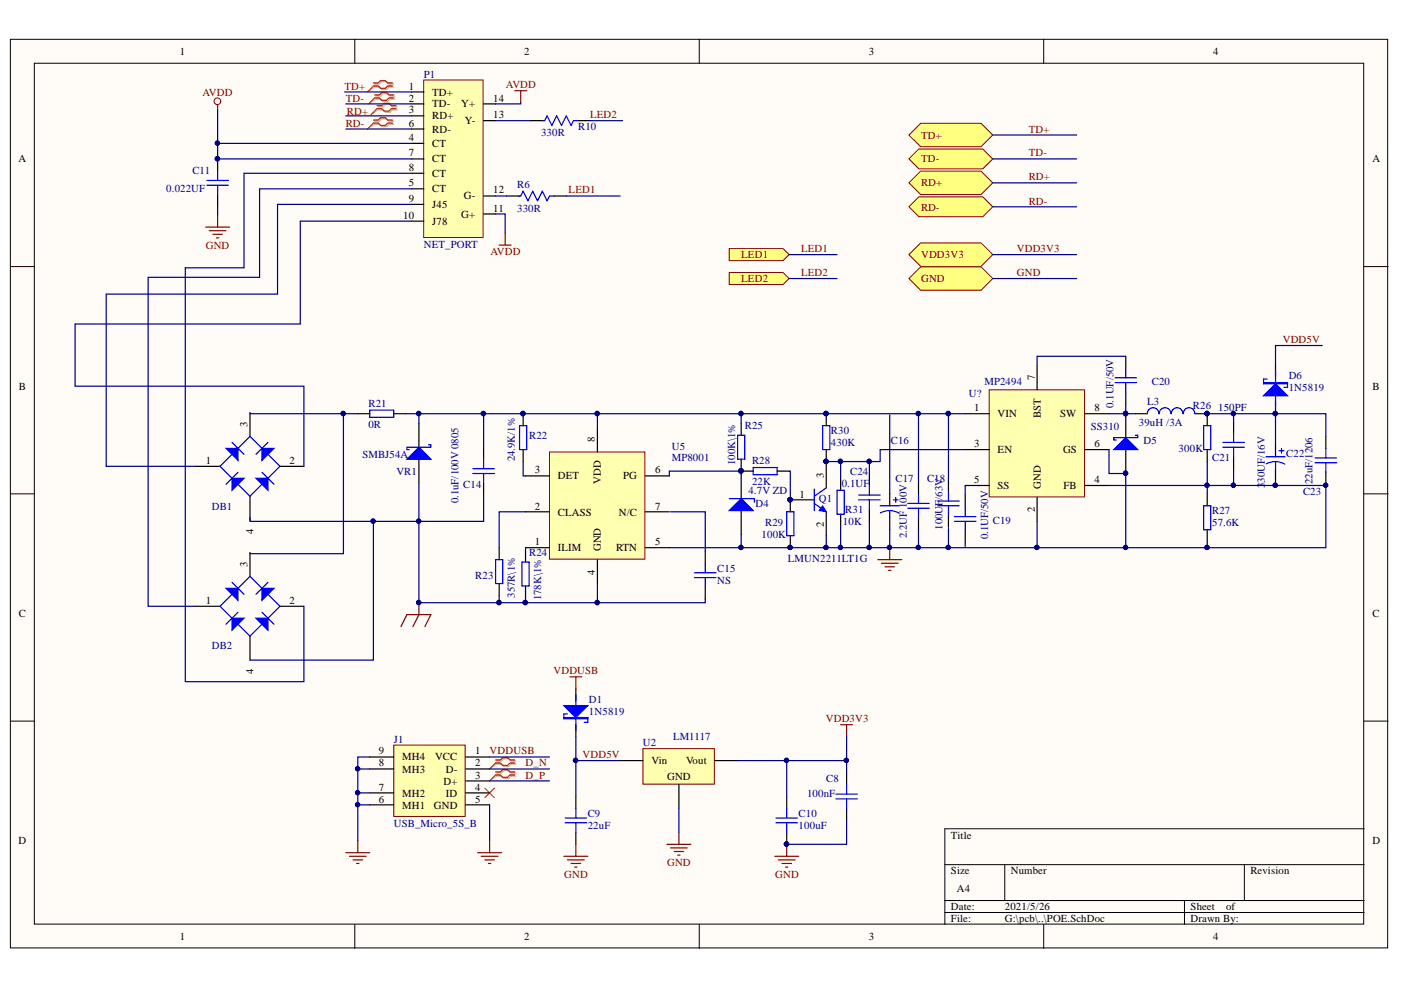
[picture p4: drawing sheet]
<svg xmlns="http://www.w3.org/2000/svg" width="297mm" height="210mm" viewBox="0 0 297 210" stroke-linecap="round" stroke-linejoin="round" font-family="sans-serif">
<defs><g id="words">
<g font-size="2.3">
<text x="38.1" y="11.6">1</text>
<text x="111.2" y="11.6">2</text>
<text x="184.2" y="11.6">3</text>
<text x="257.2" y="11.6">4</text>
<text x="86.7" y="19">1</text>
<text x="86.7" y="21.5">2</text>
<text x="91.6" y="20.3">TD+</text>
<text x="91.6" y="22.8">TD-</text>
<text x="97.8" y="22.8">Y+</text>
<text x="104.6" y="21.5">14</text>
<text x="86.7" y="24.1">3</text>
<text x="86.7" y="26.8">6</text>
<text x="86.7" y="29.9">4</text>
<text x="91.6" y="25.3">RD+</text>
<text x="91.6" y="28.1">RD-</text>
<text x="98.6" y="26.3">Y-</text>
<text x="104.6" y="25.1">13</text>
<text x="3.9" y="34.4">A</text>
<text x="86.7" y="33.2">7</text>
<text x="91.6" y="31.1">CT</text>
<text x="91.6" y="34.4">CT</text>
<text x="291" y="34.4">A</text>
<text x="86.7" y="39.5">5</text>
<text x="86.7" y="36.2">8</text>
<text x="91.6" y="40.8">CT</text>
<text x="91.6" y="37.5">CT</text>
<text x="104.6" y="41">12</text>
<text x="85.5" y="46.4">10</text>
<text x="86.7" y="42.8">9</text>
<text x="91.6" y="44.1">J45</text>
<text x="91.6" y="47.7">J78</text>
<text x="97.8" y="46.2">G+</text>
<text x="98.3" y="42.3">G-</text>
<text x="104.6" y="44.9">11</text>
<text x="4" y="82.6">B</text>
<text x="219.4" y="80.6" transform="rotate(-90 219.4 80.6)">7</text>
<text x="291" y="82.6">B</text>
<text x="206.5" y="87.2">1</text>
<text x="211.5" y="88.5">VIN</text>
<text x="220.6" y="88.6" transform="rotate(-90 220.6 88.6)">BST</text>
<text x="224.8" y="88.5">SW</text>
<text x="232.1" y="87.2">8</text>
<text x="52.5" y="90.5" transform="rotate(-90 52.5 90.5)">3</text>
<text x="126.1" y="93.8" transform="rotate(-90 126.1 93.8)">8</text>
<text x="206.5" y="94.8">3</text>
<text x="232.1" y="94.8">6</text>
<text x="43.6" y="98.3">1</text>
<text x="61.4" y="98.3">2</text>
<text x="113.4" y="100.4">3</text>
<text x="118.3" y="101.6">DET</text>
<text x="132.1" y="101.6">PG</text>
<text x="138.9" y="100.4">6</text>
<text x="174.7" y="101.4" transform="rotate(-90 174.7 101.4)">3</text>
<text x="211.5" y="96.1">EN</text>
<text x="225.4" y="96.1">GS</text>
<text x="127.4" y="102.6" transform="rotate(-90 127.4 102.6)">VDD</text>
<text x="169.5" y="105.5">1</text>
<text x="206.5" y="102.4">5</text>
<text x="211.5" y="103.7">SS</text>
<text x="220.6" y="103.7" transform="rotate(-90 220.6 103.7)">GND</text>
<text x="225.5" y="103.7">FB</text>
<text x="232.1" y="102.4">4</text>
<text x="53.8" y="113.2" transform="rotate(-90 53.8 113.2)">4</text>
<text x="113.4" y="108.1">2</text>
<text x="118.3" y="109.3">CLASS</text>
<text x="131.2" y="109.3">N/C</text>
<text x="138.9" y="108.1">7</text>
<text x="174.7" y="111.7" transform="rotate(-90 174.7 111.7)">2</text>
<text x="219.4" y="108.6" transform="rotate(-90 219.4 108.6)">2</text>
<text x="113.4" y="115.7">1</text>
<text x="118.3" y="116.9">ILIM</text>
<text x="127.4" y="116.9" transform="rotate(-90 127.4 116.9)">GND</text>
<text x="130.6" y="116.9">RTN</text>
<text x="138.9" y="115.7">5</text>
<text x="52.5" y="120.2" transform="rotate(-90 52.5 120.2)">3</text>
<text x="126.1" y="121.8" transform="rotate(-90 126.1 121.8)">4</text>
<text x="4" y="130.8">C</text>
<text x="43.6" y="128.1">1</text>
<text x="61.4" y="128.1">2</text>
<text x="291" y="130.8">C</text>
<text x="53.8" y="142.9" transform="rotate(-90 53.8 142.9)">4</text>
<text x="80.3" y="160">9</text>
<text x="85.3" y="161.2">MH4</text>
<text x="92.2" y="161.2">VCC</text>
<text x="100.8" y="160">1</text>
<text x="138.1" y="162">Vin</text>
<text x="145.5" y="162">Vout</text>
<text x="80.3" y="167.7">7</text>
<text x="80.3" y="162.5">8</text>
<text x="85.3" y="163.9">MH3</text>
<text x="94" y="166.4">D+</text>
<text x="94.5" y="163.9">D-</text>
<text x="100.8" y="162.5">2</text>
<text x="100.8" y="165.1">3</text>
<text x="100.8" y="167.7">4</text>
<text x="141.4" y="165.4">GND</text>
<text x="80.3" y="170.2">6</text>
<text x="85.3" y="171.5">MH1</text>
<text x="85.3" y="168.9">MH2</text>
<text x="92" y="171.5">GND</text>
<text x="94.5" y="168.9">ID</text>
<text x="100.8" y="170.2">5</text>
<text x="3.9" y="179">D</text>
<text x="201.6" y="177.8">Title</text>
<text x="291" y="179">D</text>
<text x="201.6" y="185.4">Size</text>
<text x="214.3" y="185.4">Number</text>
<text x="265.1" y="185.4">Revision</text>
<text x="202.9" y="189.2">A4</text>
<text x="201.6" y="193">Date:</text>
<text x="201.6" y="195.5">File:</text>
<text x="213" y="193">2021/5/26</text>
<text x="213" y="195.5">G:\pcb\..\POE.SchDoc</text>
<text x="252.4" y="193">Sheet</text>
<text x="252.4" y="195.5">Drawn By:</text>
<text x="260" y="193">of</text>
<text x="38.1" y="199.3">1</text>
<text x="111.2" y="199.3">2</text>
<text x="184.2" y="199.3">3</text>
<text x="257.2" y="199.3">4</text>
</g>
<g font-size="2.3" fill="#000080">
<text x="89.9" y="16.5">P1</text>
<text x="114.7" y="28.9">330R</text>
<text x="122.6" y="27.6">R10</text>
<text x="35.3" y="40.8">0.022UF</text>
<text x="40.8" y="37">C11</text>
<text x="109.6" y="39.8">R6</text>
<text x="109.6" y="44.9">330R</text>
<text x="89.9" y="52.5">NET_PORT</text>
<text x="208.7" y="81.6">MP2494</text>
<text x="244.2" y="81.6">C20</text>
<text x="273.2" y="80.4">D6</text>
<text x="273.2" y="82.9">1N5819</text>
<text x="78.1" y="86.2">R21</text>
<text x="205.4" y="84.2">U?</text>
<text x="236.1" y="86.4" transform="rotate(-90 236.1 86.4)">0.1UF/50V</text>
<text x="243.2" y="85.9">L3</text>
<text x="252.9" y="86.7">R26</text>
<text x="258.3" y="87.2">150PF</text>
<text x="78.1" y="90.8">0R</text>
<text x="112.2" y="93">R22</text>
<text x="142.4" y="95.3">U5</text>
<text x="157.9" y="91">R25</text>
<text x="176.2" y="92">R30</text>
<text x="176.2" y="94.5">430K</text>
<text x="188.9" y="94">C16</text>
<text x="231.3" y="91.3">SS310</text>
<text x="241.4" y="90.2">39uH /3A</text>
<text x="242.5" y="94">D5</text>
<text x="249.9" y="95.8">300K</text>
<text x="76.8" y="97.1">SMBJ54A</text>
<text x="84" y="100.6">VR1</text>
<text x="109.1" y="97.8" transform="rotate(-90 109.1 97.8)">24.9K/1%</text>
<text x="142.4" y="97.8">MP8001</text>
<text x="155.9" y="98.6" transform="rotate(-90 155.9 98.6)">100K\1%</text>
<text x="159.4" y="98.3">R28</text>
<text x="180.2" y="100.6">C24</text>
<text x="257" y="97.8">C21</text>
<text x="272.7" y="96.8">C22</text>
<text x="97.2" y="106.7" transform="rotate(-90 97.2 106.7)">0.1uF/100V 0805</text>
<text x="98.2" y="103.5">C14</text>
<text x="158.7" y="104.8">4.7V ZD</text>
<text x="159.4" y="102.9">22K</text>
<text x="160.2" y="107.5">D4</text>
<text x="173.6" y="106.5">Q1</text>
<text x="178.5" y="103.2">0.1UF</text>
<text x="189.9" y="102.1">C17</text>
<text x="196.6" y="102.1">C18</text>
<text x="199.8" y="107.2" transform="rotate(-90 199.8 107.2)">F</text>
<text x="199.8" y="105.9" transform="rotate(-90 199.8 105.9)">/63V</text>
<text x="268.2" y="103.4" transform="rotate(-90 268.2 103.4)">3</text>
<text x="268.2" y="102.3" transform="rotate(-90 268.2 102.3)">30UF/16V</text>
<text x="276.3" y="105">C23</text>
<text x="278.3" y="102.6" transform="rotate(-90 278.3 102.6)">22uF/1206</text>
<text x="44.9" y="108.1">DB1</text>
<text x="162.2" y="111.6">R29</text>
<text x="178.7" y="111.3">10K</text>
<text x="179.2" y="108.8">R31</text>
<text x="199.8" y="112.4" transform="rotate(-90 199.8 112.4)">100U</text>
<text x="210.5" y="111.1">C19</text>
<text x="257" y="109.1">R27</text>
<text x="257" y="111.6">57.6K</text>
<text x="112.2" y="117.9">R24</text>
<text x="161.5" y="114.1">100K</text>
<text x="167" y="119.2">LMUN2211LT1G</text>
<text x="192.2" y="114.1" transform="rotate(-90 192.2 114.1)">2.2UF 100V</text>
<text x="209.5" y="114.4" transform="rotate(-90 209.5 114.4)">0.1UF/50V</text>
<text x="100.8" y="122.7">R23</text>
<text x="152.1" y="121.2">C15</text>
<text x="152.1" y="123.8">NS</text>
<text x="109.1" y="126.8" transform="rotate(-90 109.1 126.8)">357R\1%</text>
<text x="114.7" y="127.3" transform="rotate(-90 114.7 127.3)">178K\1%</text>
<text x="44.9" y="137.7">DB2</text>
<text x="124.9" y="149.1">D1</text>
<text x="124.9" y="151.6">1N5819</text>
<text x="83.5" y="157.4">J1</text>
<text x="136.3" y="158.2">U2</text>
<text x="142.7" y="156.9">LM1117</text>
<text x="175.2" y="165.9">C8</text>
<text x="124.6" y="173.2">C9</text>
<text x="169.3" y="173.2">C10</text>
<text x="171.1" y="168.9">100nF</text>
<text x="83.5" y="175.2">USB_Micro_5S_B</text>
<text x="124.6" y="175.8">22uF</text>
<text x="169.3" y="175.8">100uF</text>
</g>
<g font-size="2.3" fill="#800000">
<text x="42.9" y="20.3">AVDD</text>
<text x="73" y="19">TD+</text>
<text x="73.3" y="21.5">TD-</text>
<text x="107.3" y="18.7">AVDD</text>
<text x="73.3" y="26.8">RD-</text>
<text x="73.5" y="24.3">RD+</text>
<text x="125.1" y="25.1">LED2</text>
<text x="195.3" y="29.4">TD+</text>
<text x="218.1" y="28.1">TD+</text>
<text x="195.3" y="34.4">TD-</text>
<text x="218.1" y="33.2">TD-</text>
<text x="120.6" y="41">LED1</text>
<text x="195.3" y="39.5">RD+</text>
<text x="218.1" y="38.2">RD+</text>
<text x="195.3" y="44.7">RD-</text>
<text x="218.1" y="43.4">RD-</text>
<text x="43.6" y="52.8">GND</text>
<text x="169.8" y="53.5">LED1</text>
<text x="215.6" y="53.5">VDD3V3</text>
<text x="104" y="54">AVDD</text>
<text x="157.2" y="54.8">LED1</text>
<text x="157.2" y="59.8">LED2</text>
<text x="169.8" y="58.6">LED2</text>
<text x="195.3" y="54.8">VDD3V3</text>
<text x="195.3" y="59.8">GND</text>
<text x="215.6" y="58.6">GND</text>
<text x="272" y="72.8">VDD5V</text>
<text x="117.3" y="143">VDDUSB</text>
<text x="175.1" y="153.1">VDD3V3</text>
<text x="103.8" y="160">VDDUSB</text>
<text x="123.5" y="160.7">VDD5V</text>
<text x="111.4" y="162.5">D_N</text>
<text x="111.4" y="165.1">D_P</text>
<text x="141.4" y="183.6">GND</text>
<text x="119.6" y="186.1">GND</text>
<text x="164.3" y="186.1">GND</text>
</g>
</g></defs>
<g fill="#fffcf8" stroke="#000" stroke-width=".21">
<path d="M2.2 8.3h292v192.7h-292z"/>
<path d="M7.3 13.4h281.8v182.5h-281.8z"/>
</g>
<g fill="none" stroke="#000" stroke-width=".21">
<path d="M75.2 8.3v5.1M148.3 8.3v5.1M221.3 8.3v5.1M2.2 56.5h5.1M289.2 56.5h5.1M2.2 104.7h5.1M289.2 104.7h5.1M2.2 152.9h5.1M289.2 152.9h5.1M289.2 175.7h-88.9v20.3M75.2 196v5.1M148.3 196v5.1"/>
<path d="M200.3 183.3h88.9M200.3 190.9h88.9M200.3 193.5h88.9M213 183.3v7.6M221.3 196v5.1M251.1 190.9v5.1M263.8 183.3v7.6"/>
</g>
<path d="M75.9 178.3v2.5M73.3 180.8h5.1M74.1 181.6h3.5M74.8 182.3h2.1M75.6 183.1h.5" fill="none" stroke="#800000" stroke-width=".25"/>
<path d="M105.3 161.4h1l.6-.5h1l.5 .5h1M105.3 162h1l.6 .5h1l.5-.5h1M105.3 163.9h1l.6-.5h1l.5 .5h1M105.3 164.6h1l.6 .5h1l.5-.5h1" fill="none" stroke="#d0a19e" stroke-width=".25"/>
<path d="M105.3 162l-1.5 1M105.3 164.6l-1.5 1" fill="none" stroke="#d0a19e" stroke-width=".21"/>
<path d="M105.1 161.1h1l.5-.5h1l.5 .5h1M105.1 161.8h1l.5 .5h1l.5-.5h1M105.1 163.7h1l.5-.5h1l.5 .5h1M105.1 164.3h1l.5 .5h1l.5-.5h1" fill="none" stroke="#f00" stroke-width=".25"/>
<path d="M102.8 167.1l2 2M104.8 167.1l-2 2M105.1 161.8l-1.3 1.2M105.1 164.3l-1.3 1.3" fill="none" stroke="#f00" stroke-width=".21"/>
<path d="M83.5 158h15.1v15.1h-15.1z" fill="#ffffb0" stroke="#800000" stroke-width=".21"/>
<g fill="none" stroke="#000" stroke-width=".25">
<path d="M122.1 146v2.6M122.1 153.7v2.5M78.4 160.5h5.1M78.4 163h5.1M78.4 168.1h5.1M78.4 170.6h5.1M98.7 160.5h5.1M98.7 163h5.1M98.7 165.6h5.1M98.7 168.1h5.1M98.7 170.6h5.1M122.1 168.9v2.5"/>
<path d="M122.1 176.5v2.5M166.8 168.9v2.5M166.8 176.5v2.5M179.5 163.8v2.5M179.5 171.4v2.5"/>
</g>
<g fill="none" stroke="#800000" stroke-width=".25">
<path d="M120.8 143.5h2.6M122.1 143.5v2.5M178.2 153.7h2.6M179.5 153.7v2.5M103.8 178.3v2.5M122.1 179v2.6M141.4 179h5.1M142.2 179.8h3.5M143.9 176.5v2.5M166.8 179v2.6M101.3 180.8h5M102 181.6h3.6"/>
<path d="M102.8 182.3h2M103.5 183.1h.6M119.6 181.6h5M120.3 182.3h3.6M121.1 183.1h2M121.8 183.8h.5M142.9 180.5h2.1M143.7 181.3h.5M164.3 181.6h5M165 182.3h3.6M165.8 183.1h2M166.5 183.8h.6"/>
</g>
<g fill="none" stroke="#00f" stroke-width=".25">
<path d="M119.6 152.1h5v.3h-5zM119.6 152.3h5M122.1 147.3v7.6M119.8 174.5h4.6M119.8 173.4h4.6M122.1 171.4v2M122.1 174.5v2M164.5 174.5h4.6M164.5 173.4h4.6M166.8 171.4v2M166.8 174.5v2M177.2 169.4h4.6"/>
<path d="M177.2 168.4h4.6M179.5 166.3v2.1M179.5 169.4v2"/>
</g>
<circle cx="166.7" cy="179" r=".46" fill="#000080" stroke="#000080" stroke-width=".21"/>
<path d="M119.6 149.6h5l-2.5 2.5z" fill="#00f"/>
<path d="M119.6 149.6h5l-2.5 2.5zM120.3 151.4h-.7v1M124.6 152.1v1h-.7" fill="none" stroke="#00f" stroke-width=".25"/>
<path d="M136.3 158.7h15.2v7.6h-15.2z" fill="#ffffb0" stroke="#800000" stroke-width=".21"/>
<path d="M75.9 87.7h2.5M83.5 87.7h2.5M88.8 89.7v5.1M88.8 97.4v5M131.2 161.3h5.1M143.9 166.3v5.1M151.6 161.3h5" fill="none" stroke="#000" stroke-width=".25"/>
<path d="M79.4 17.8h1l.5-.5h1.1l.5 .5h1M79.4 18.5h1l.5 .5h1.1l.5-.5h1M79.4 25.7h1l.5-.5h1.1l.5 .5h1M79.4 26.3h1l.5 .5h1.1l.5-.5h1M79.7 20.4h1l.5-.5h1l.5 .5h1M79.7 21h1l.5 .5h1l.5-.5h1M80.2 22.7h1l.5-.5h1l.5 .5h1M80.2 23.3h1l.5 .5h1l.5-.5h1" fill="none" stroke="#d0a19e" stroke-width=".25"/>
<path d="M79.4 18.5l-1.5 1M79.4 26.3l-1.5 1.1M79.7 21l-1.6 1M80.2 23.3l-1.5 1" fill="none" stroke="#d0a19e" stroke-width=".21"/>
<path d="M79.2 17.6h1l.5-.5h1l.5 .5h1M79.2 18.2h1l.5 .5h1l.5-.5h1M79.2 25.5h1l.5-.6h1l.5 .6h1M79.2 26.1h1l.5 .5h1l.5-.5h1M79.4 20.1h1l.5-.5h1.1l.5 .5h1M79.4 20.8h1l.5 .5h1.1l.5-.5h1M79.9 22.4h1l.6-.5h1l.5 .5h1M79.9 23h1l.6 .6h1l.5-.6h1" fill="none" stroke="#f00" stroke-width=".25"/>
<path d="M79.2 18.2l-1.3 1.3M79.2 26.1l-1.3 1.3M79.4 20.8l-1.3 1.2M79.9 23l-1.2 1.3" fill="none" stroke="#f00" stroke-width=".21"/>
<path d="M78.4 87h5.1v1.5h-5.1z" fill="none" stroke="#00f" stroke-width=".25"/>
<path d="M86.3 97.4l2.5-2.6 2.6 2.6z" fill="#00f"/>
<path d="M86.3 97.4l2.5-2.6 2.6 2.6zM90.8 94.3h.6v.5h-5.1v.5h.5" fill="none" stroke="#00f" stroke-width=".25"/>
<path d="M89.8 17h12.6v33.4h-12.6z" fill="#ffffb0" stroke="#800000" stroke-width=".21"/>
<g fill="none" stroke="#000" stroke-width=".25">
<path d="M87.3 19.5h2.5M46.1 33.7v2.5M87.3 22h2.5M87.3 24.6h2.5M87.3 27.4h2.5M87.3 30.4h2.5M87.3 33.7h2.5M87.3 36.7h2.5M102.5 22h2.6M102.5 25.6h2.6M112.4 25.6h2.6M122.6 25.6h2.5"/>
<path d="M46.1 41.3v2.5M87.3 40h2.5M87.3 43.3h2.5M87.3 46.9h2.5M102.5 45.4h2.6M102.5 41.6h2.6M107.4 41.6h2.5M117.5 41.6h2.6M41.6 98.9h5.1M53 87.5v5"/>
</g>
<path d="M43.9 39.3h4.5M43.9 38.3h4.5M46.1 36.2v2.1M46.1 39.3v2M115 25.6h.5l.5-1 1 2 1-2 1 2 1.1-2 1 2 .5-1h1M109.9 41.6h.5l.5-1.1 1 2.1 1-2.1 1.1 2.1 1-2.1 1 2.1 .5-1h1" fill="none" stroke="#00f" stroke-width=".25"/>
<path d="M109.1 19.2h2.6M110.4 19.2v2.6M43.6 48.2h5.1M44.4 48.9h3.5M45.1 49.7h2.1M45.9 50.4h.5M46.1 45.6v2.6M105.8 52h2.6M107.1 49.4v2.6" fill="none" stroke="#800000" stroke-width=".25"/>
<circle cx="46.1" cy="33.6" r=".46" fill="#000080" stroke="#000080" stroke-width=".21"/>
<path d="M47.9 95.1h2.6v2.5z" fill="#00f"/>
<path d="M47.9 95.1h2.6v2.5zM49.2 93.8l2.5 2.5M49.2 96.3l-2.5 2.6M53 92.5l-2.5 2.6" fill="none" stroke="#00f" stroke-width=".25"/>
<path d="M55.5 95.1h2.6l-2.6 2.5z" fill="#00f"/>
<path d="M53 92.5l2.5 2.6M55.5 95.1h2.6l-2.6 2.5zM56.8 93.8l-2.5 2.5M56.8 96.3l2.6 2.6" fill="none" stroke="#00f" stroke-width=".25"/>
<path d="M54.3 101.4h2.5v2.5z" fill="#00f"/>
<path d="M59.4 98.9l-2.6 2.5M54.3 101.4h2.5v2.5zM55.5 100.1l2.6 2.6M55.5 102.7l-2.5 2.5" fill="none" stroke="#00f" stroke-width=".25"/>
<path d="M49.2 101.4h2.5l-2.5 2.5z" fill="#00f"/>
<path d="M46.7 98.9l2.5 2.5M49.2 101.4h2.5l-2.5 2.5zM50.5 100.1l-2.6 2.6M50.5 102.7l2.5 2.5" fill="none" stroke="#00f" stroke-width=".25"/>
<path d="M59.4 98.9h5M53 105.2v5.1M53 117.1v5.1M41.6 128.5h5.1" fill="none" stroke="#000" stroke-width=".25"/>
<path d="M47.9 124.7h2.6v2.6z" fill="#00f"/>
<path d="M47.9 124.7h2.6v2.6zM49.2 123.5l2.5 2.5M49.2 126l-2.5 2.5M53 122.2l-2.5 2.5" fill="none" stroke="#00f" stroke-width=".25"/>
<path d="M55.5 124.7h2.6l-2.6 2.6z" fill="#00f"/>
<path d="M53 122.2l2.5 2.5M55.5 124.7h2.6l-2.6 2.6zM56.8 123.5l-2.5 2.5M56.8 126l2.6 2.5" fill="none" stroke="#00f" stroke-width=".25"/>
<path d="M54.3 131.1h2.5v2.5z" fill="#00f"/>
<path d="M54.3 131.1h2.5v2.5zM55.5 129.8l2.6 2.6M55.5 132.4l-2.5 2.5M59.4 128.5l-2.6 2.6" fill="none" stroke="#00f" stroke-width=".25"/>
<path d="M49.2 131.1h2.5l-2.5 2.5z" fill="#00f"/>
<path d="M100.2 99.4h4.6M102.5 97.4v2M110.2 90.3h1.5v5h-1.5zM100.2 100.4h4.6M102.5 100.4v2M46.7 128.5l2.5 2.6M49.2 131.1h2.5l-2.5 2.5zM50.5 129.8l-2.6 2.6M50.5 132.4l2.5 2.5" fill="none" stroke="#00f" stroke-width=".25"/>
<path d="M102.5 94.8v2.6M110.9 87.7v2.6M110.9 95.3v2.6M102.5 102.4v2.6M53 134.9v5.1M59.4 128.5h5" fill="none" stroke="#000" stroke-width=".25"/>
<circle cx="110.9" cy="87.7" r=".46" fill="#000080" stroke="#000080" stroke-width=".21"/>
<path d="M116.5 95.8h20.2v22.8h-20.2z" fill="#ffffb0" stroke="#800000" stroke-width=".21"/>
<g fill="none" stroke="#000" stroke-width=".25">
<path d="M126.7 90.8v5M105.8 116.1v2.6M111.4 100.9h5.1M111.4 108.5h5.1M111.4 116.1h5.1M111.4 116.6v2.6M126.7 118.7v5M136.8 100.9h5.1M136.8 108.5h5.1M136.8 116.1h5.1M149.5 116.9v2.5M157.1 100.7v5"/>
<path d="M157.1 108.3v5M105.8 123.7v2.6M111.4 124.2v2.6M149.5 124.5v2.5"/>
</g>
<path d="M105.1 118.7h1.5v5h-1.5zM110.7 119.2h1.5v5h-1.5zM149.5 119.4v2M147.2 121.4h4.6M147.2 122.5h4.6M149.5 122.5v2" fill="none" stroke="#00f" stroke-width=".25"/>
<path d="M186.1 118.7h5.1M186.9 119.4h3.5M188.6 116.1v2.6M187.6 120.2h2.1M188.4 120.9h.5" fill="none" stroke="#800000" stroke-width=".25"/>
<circle cx="188.6" cy="116.1" r=".46" fill="#000080" stroke="#000080" stroke-width=".21"/>
<path d="M154.6 108.3l2.5-2.6 2.6 2.6z" fill="#00f"/>
<path d="M156.4 92.3h1.5v5.1h-1.5zM154.6 108.3l2.5-2.6 2.6 2.6zM154.6 105.7h5.3v.8M186.6 107.2h4.1M188.6 108.3l.9 .1 1.1 .4M188.6 108.3h-.8l-1.1 .5M188.6 108.3v1.5M189.4 106h1M189.9 105.5v1" fill="none" stroke="#00f" stroke-width=".25"/>
<path d="M157.1 89.7v2.6M157.1 97.4v2.5M188.6 104.7v2.5M188.6 109.8v2.5" fill="none" stroke="#000" stroke-width=".25"/>
<circle cx="157.1" cy="99.8" r=".46" fill="#000080" stroke="#000080" stroke-width=".21"/>
<path d="M209.7 82.6h20.2v22.8h-20.2z" fill="#ffffb0" stroke="#800000" stroke-width=".21"/>
<g fill="none" stroke="#000" stroke-width=".25">
<path d="M219.9 77.6v5M238.7 75.5v2.6M204.6 87.7h5.1M204.6 95.3h5.1M230 87.7h5.1M230 95.3h5.1M238.7 83.2v2.5M238.7 87.7v5.1M238.7 95.3v5.1M194.7 102.2v2.5M194.7 109.8v2.5M201.1 101.7v2.5"/>
<path d="M201.1 109.3v2.5M204.6 102.9h5.1M204.6 105v2.5M204.6 112.6v2.5M219.9 105.5v5M230 102.9h5.1"/>
</g>
<g fill="none" stroke="#00f" stroke-width=".25">
<path d="M238.7 78.1v2M236.4 81.1h4.6M236.4 80.1h4.6M238.7 81.1v2.1M192.5 107.8h4.5M192.5 106.7h4.5M194.7 104.7v2M194.7 107.8v2M198.8 107.2h4.6M198.8 106.2h4.6M201.1 104.2v2M201.1 107.2v2.1"/>
<path d="M202.4 110.5h4.5M202.4 109.5h4.5M204.6 107.5v2M204.6 110.5v2.1"/>
</g>
<g fill="#000080" stroke="#000080" stroke-width=".21">
<circle cx="238.6" cy="100.3" r=".46"/>
<circle cx="238.6" cy="87.7" r=".46"/>
</g>
<path d="M236.1 95.3l2.6-2.5 2.5 2.5z" fill="#00f"/>
<g fill="none" stroke="#00f" stroke-width=".25">
<path d="M270.4 78.6v7.6M236.1 95.3l2.6-2.5 2.5 2.5zM240.7 92.3h.5v.5h-5.1v.5h.6M245.7 87.7a1.22 1.22 0 0 0-1.2-1.3 1.22 1.22 0 0 0-1.2 1.3M248.2 87.7a1.23 1.23 0 0 0-1.2-1.3 1.23 1.23 0 0 0-1.2 1.3M250.8 87.7a1.22 1.22 0 0 0-1.2-1.3 1.22 1.22 0 0 0-1.3 1.3M253.3 87.7a1.22 1.22 0 0 0-1.2-1.3 1.22 1.22 0 0 0-1.2 1.3M255.2 90.3h1.5v5h-1.5zM259.3 94.8h4.5M259.3 93.8h4.5M261.5 91.8v2M261.5 94.8v2"/>
<path d="M267.9 81.1h5.1v.3h-5.1zM267.9 81.2h5.1M268.4 96.8h4.1M270.4 97.9l.9 .1 1.1 .4M270.4 97.9h-.8l-1.2 .5M270.4 97.9v1.5M271.2 95.6h1M271.7 95.1v1M278.8 98.1h4.6M278.8 97.1h4.6M281.1 95.1v2M281.1 98.1v2"/>
<path d="M255.2 107.2h1.5v5.1h-1.5z"/>
</g>
<g fill="#000080" stroke="#000080" stroke-width=".21">
<circle cx="238.6" cy="100.3" r=".46"/>
<circle cx="238.6" cy="87.7" r=".46"/>
<circle cx="255.9" cy="87.7" r=".46"/>
</g>
<g fill="none" stroke="#000" stroke-width=".25">
<path d="M270.4 77.3v2.6M240.7 87.7h2.6M253.4 87.7h2.6v2.6M256 95.3v2.6M261.5 89.2v2.6M261.5 96.8v2.6M270.4 84.9v2.6M270.4 94.3v2.5M270.4 99.4v2.5M281.1 92.5v2.6M256 104.7v2.5M256 112.3v2.6"/>
<path d="M281.1 100.1v2.6"/>
</g>
<path d="M267.9 83.9l2.5-2.5 2.6 2.5z" fill="#00f"/>
<path d="M159.7 99.1h5.1v1.6h-5.1zM267.9 83.9l2.5-2.5 2.6 2.5zM268.7 80.4h-.8v1M273 81.1v1h-.8M172.6 106.7l2.6 1.8M172.6 103.7v4.6M175.2 103.4l-2.6 1.8" fill="none" stroke="#00f" stroke-width=".25"/>
<path d="M157.1 99.9h2.6M164.8 99.9h2.5M175.2 98.4v5M167.6 106h5M175.2 108.5v5.1" fill="none" stroke="#000" stroke-width=".25"/>
<g fill="#000080" stroke="#000080" stroke-width=".21">
<circle cx="157.1" cy="99.8" r=".46"/>
<circle cx="167.5" cy="105.9" r=".46"/>
</g>
<path d="M174.4 107.2l.8 1.3-1.5-.2z" fill="#00f"/>
<path d="M174.4 107.2l.8 1.3-1.5-.2z" fill="none" stroke="#00f" stroke-width=".21"/>
<g fill="#000080" stroke="#000080" stroke-width=".21">
<circle cx="167.5" cy="105.9" r=".46"/>
<circle cx="167.5" cy="116.1" r=".46"/>
<circle cx="175.1" cy="97.8" r=".47"/>
<circle cx="175.1" cy="87.7" r=".47"/>
</g>
<path d="M175.2 87.7v2.6M175.2 95.3v2.6M167.6 106v2.5M167.6 113.6v2.5M178.2 101.4v2.5M178.2 109v2.6M184.3 100.4v2.5M184.3 108v2.5" fill="none" stroke="#000" stroke-width=".25"/>
<path d="M174.4 90.3h1.5v5h-1.5zM166.8 108.5h1.5v5.1h-1.5zM177.5 103.9h1.5v5.1h-1.5zM182 106h4.6M182 105h4.6M184.3 102.9v2.1M184.3 106v2" fill="none" stroke="#00f" stroke-width=".25"/>
<circle cx="46.1" cy="21.5" r=".71" fill="none" stroke="#800000" stroke-width=".21"/>
<path d="M46.1 22.3v1" fill="none" stroke="#800000" stroke-width=".25"/>
<g fill="#ffff80" stroke="#800000" stroke-width=".21">
<path d="M192.7 28.6l2.5-2.5h12.8l2.5 2.5-2.5 2.5h-12.8z" fill-rule="evenodd"/>
<path d="M192.7 33.7l2.1-2.1h13.6l2.1 2.1-2.1 2.1h-13.6z" fill-rule="evenodd"/>
<path d="M192.7 38.8l2.5-2.5h12.8l2.5 2.5-2.5 2.5h-12.8z" fill-rule="evenodd"/>
<path d="M192.7 43.8l2.1-2.1h13.6l2.1 2.1-2.1 2.1h-13.6z" fill-rule="evenodd"/>
<path d="M192.7 54l2.5-2.5h12.8l2.5 2.5-2.5 2.5h-12.8z" fill-rule="evenodd"/>
<path d="M192.7 59.1l2.5-2.5h12.8l2.5 2.5-2.5 2.4h-12.8z" fill-rule="evenodd"/>
<path d="M154.6 52.7h11.4l1.3 1.3-1.3 1.3h-11.4z" fill-rule="evenodd"/>
<path d="M154.6 57.8h11.4l1.3 1.3-1.3 1.2h-11.4z" fill-rule="evenodd"/>
</g>
<path d="M85 132.9l1.3-2.6h5.1l-1.3 2.6M88.8 127.8v2.5l-1.3 2.6" fill="none" stroke="#800000" stroke-width=".25"/>
<g fill="#000080" stroke="#000080" stroke-width=".21">
<circle cx="88.8" cy="127.7" r=".46"/>
<circle cx="75.8" cy="170.6" r=".46"/>
<circle cx="75.8" cy="163" r=".46"/>
<circle cx="75.8" cy="168.1" r=".46"/>
<circle cx="122" cy="161.2" r=".46"/>
<circle cx="166.7" cy="179" r=".46"/>
<circle cx="166.7" cy="161.2" r=".46"/>
<circle cx="179.4" cy="161.2" r=".46"/>
<circle cx="46.1" cy="30.3" r=".46"/>
<circle cx="46.1" cy="33.6" r=".46"/>
<circle cx="72.8" cy="87.7" r=".46"/>
<circle cx="79.1" cy="110.5" r=".46"/>
<circle cx="88.8" cy="87.7" r=".46"/>
<circle cx="102.5" cy="87.7" r=".46"/>
<circle cx="126.6" cy="87.7" r=".46"/>
<circle cx="105.8" cy="127.7" r=".46"/>
<circle cx="111.4" cy="127.7" r=".47"/>
<circle cx="126.6" cy="127.7" r=".46"/>
<circle cx="157.1" cy="99.8" r=".46"/>
<circle cx="157.1" cy="116.1" r=".46"/>
<circle cx="157.1" cy="87.7" r=".46"/>
<circle cx="110.9" cy="87.7" r=".46"/>
<circle cx="88.8" cy="110.5" r=".46"/>
<circle cx="201" cy="87.7" r=".46"/>
<circle cx="238.6" cy="87.7" r=".46"/>
<circle cx="255.9" cy="102.9" r=".46"/>
<circle cx="261.5" cy="102.9" r=".46"/>
<circle cx="255.9" cy="87.7" r=".46"/>
<circle cx="261.5" cy="87.7" r=".46"/>
<circle cx="270.4" cy="87.7" r=".47"/>
<circle cx="270.4" cy="102.9" r=".46"/>
<circle cx="281.1" cy="102.9" r=".46"/>
<circle cx="194.7" cy="87.7" r=".46"/>
<circle cx="175.1" cy="116.1" r=".46"/>
<circle cx="167.5" cy="105.9" r=".46"/>
<circle cx="178.2" cy="97.8" r=".46"/>
<circle cx="178.2" cy="116.1" r=".46"/>
<circle cx="184.3" cy="97.8" r=".46"/>
<circle cx="184.3" cy="116.1" r=".46"/>
<circle cx="238.6" cy="100.3" r=".46"/>
<circle cx="238.6" cy="116.1" r=".46"/>
<circle cx="201" cy="116.1" r=".46"/>
<circle cx="219.8" cy="116.1" r=".46"/>
<circle cx="194.7" cy="116.1" r=".46"/>
<circle cx="255.9" cy="116.1" r=".46"/>
<circle cx="175.1" cy="97.8" r=".47"/>
<circle cx="188.6" cy="116.1" r=".46"/>
<circle cx="167.5" cy="116.1" r=".46"/>
<circle cx="175.1" cy="87.7" r=".47"/>
</g>
<g fill="none" stroke="#000080" stroke-width=".25">
<path d="M73.1 19.5h14.2M46.1 23.3v10.4h41.2M46.1 30.4h41.2M73.3 22h14M73.3 24.6h14M73.3 27.4h14M87.3 36.7h-35.6v20.1h-12.4v87.7h25.1v-16M105.1 25.6h7.3M110.4 21.8v.2h-5.3M125.1 25.6h6.9M210.5 28.6h17.8M210.5 33.7h17.8"/>
<path d="M210.5 38.8h17.8M46.1 43.8v1.8M87.3 40h-32.3v18.8h-23.6v69.7h10.2M87.3 43.3h-28.5v19.1h-36.3v36.5h19.1M87.3 46.9h-23.6v21.8h-47.8v13.2h48.5v17M105.1 45.4h2v4M105.1 41.6h2.3M120.1 41.6h11.4M167.3 54h10.2M167.3 59.1h10.2M210.5 43.8h17.8M210.5 54h17.8"/>
<path d="M210.5 59.1h17.8M238.7 75.5h-18.8v2.1M280.3 73.3h-9.9v4M53 87.7h19.8M75.9 87.7h-3.1v29.7h-19.8M86 87.7h16.5v7.1M88.8 87.7v2M102.5 87.7h54.6v2M110.9 97.9v3h.5M126.7 87.7v3.1M157.1 87.7h47.5M167.3 99.9h.3v6.1"/>
<path d="M178.2 97.9v3.5M184.3 97.9v2.5M188.6 88v16.7M194.7 87.7v14.5M201.1 87.7v14M204.6 95.3h-18v2.6h-11.4v.5M235.1 95.3v5.1h3.6v15.7M238.7 85.7v2h-3.6M238.7 87.7h2M256 97.9v5h5.5v-3.5M256 87.7h5.5v1.5M261.5 87.7h8.9v6.6"/>
<path d="M270.4 87.7h10.7v4.8M53 109.8v.7h26.2v29.5h-26.2M79.2 110.5h9.6v17.3h17M88.8 102.4v8.1h13.7v-5.5M111.4 108.5h-5.6v7.6M111.4 116.1v.5M142.2 108.5h7.3v8.4M157.1 100.7v-.8h-15.2v1M157.1 113.3v2.8M175.2 113.6v2.5M178.2 111.6v4.5M184.3 110.5v5.6"/>
<path d="M188.6 112.3v3.6M194.7 112.3v3.8M201.1 112.1v4M204.6 102.9v2.1M204.6 115.1v.8M219.9 110.5v5.6M235.1 102.9h20.9v1.8M256 114.9v1.2h-114.1M270.4 101.9v1M281.1 102.7v.2h-19.6M281.1 102.9v13.2h-25.1M105.8 126.3v1.5h5.6v-1"/>
<path d="M126.7 123.7v4.1h-15.3M149.5 127v.8h-22.8M122.1 156.2v5.1M179.5 156.2v5.1M75.9 170.6h2.5M75.9 163h2.5M75.9 168.1h2.5M78.4 160.5h-2.5v17.8M103.8 170.6v7.7M103.8 163h12.7M103.8 165.6h12.7M103.8 160.5h12.7"/>
<path d="M131.2 161.3h-9.1v7.6M143.9 171.4v5.1M156.6 161.3h10.2v7.6M166.8 161.3h12.7v2.5M179.5 173.9v5.1h-12.7"/>
</g>
<use href="#words"/>
</svg>
